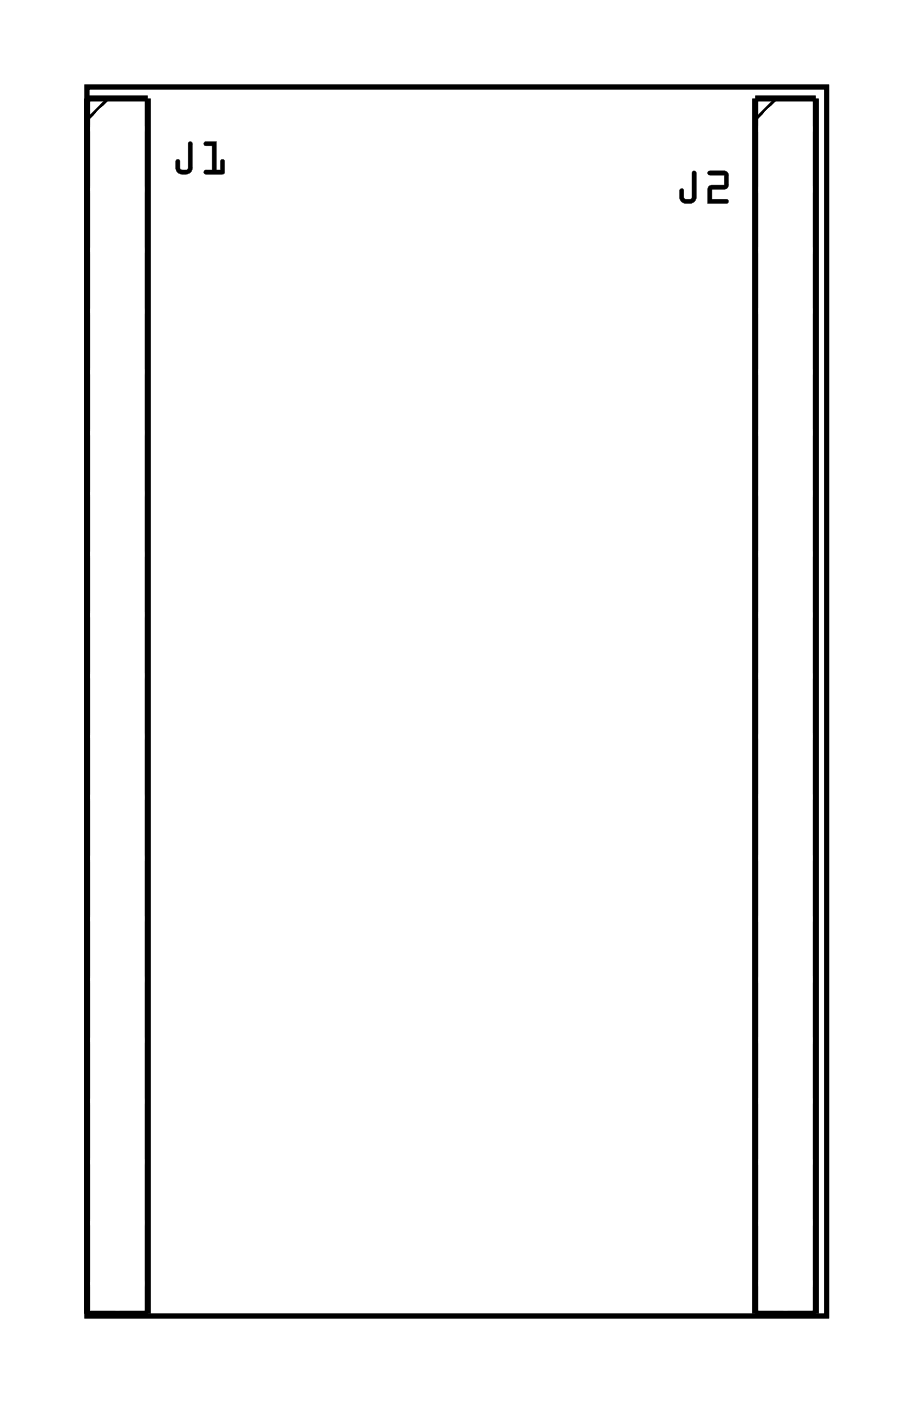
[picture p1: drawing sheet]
<svg xmlns="http://www.w3.org/2000/svg" width="38mm" height="59mm" viewBox="0 0 38 59" stroke-linecap="round" stroke-linejoin="round" font-family="sans-serif">
<path d="M3.6 3.6h31v51.4h-31z" fill="none" stroke="#000" stroke-width=".2"/>
<g fill="#000">
<path d="M7.9 5.9l.2 .1-.1 1.1-.1 .2h-.4l-.1-.2-.1-.4h.1h.1l.1 .4h.2zM7.9 6v1.1h-.4l-.1-.4v.3a.38 .38 0 0 0 .6 .2v-.2v-1zM8.5 5.9h.6l-.1 1.2h.2v-.4h.1h.1l-.1 .6-.8-.1 .1-.1h.3v-1h-.3zM8.6 6v.1h.3v1h-.3v.2h.8v-.6h-.2v.4h-.2v-1.2z"/>
<path d="M7.9 5.9l.1 .1v1a.36 .36 0 0 1-.3 .3 .36 .36 0 0 1-.4-.3l.1-.3h.1l.1 .4h.3zM8.6 5.9h.4v1.2h.2v-.4h.1v.6l-.8-.1 .1-.1h.3v-1h-.3z"/>
<path d="M29 7.2h.1v1.1l-.1 .2h-.4l-.2-.2v-.4h.1h.1v.4h.3zM29 7.2l-.1 1.1h-.3l-.1-.4h-.1v.3a.38 .38 0 0 0 .6 .2l.1-.2v-1zM29.6 7.2l.7-.1 .2 .1-.1 .7h-.6v.4h.6a.1 .1 0 0 1 .1 .1 .1 .1 0 0 1-.1 .1h-.8v-.7l.7-.1v-.4h-.7zM29.6 7.2l.1 .1h.6v.4l-.6 .1-.1 .7h.8v-.2h-.6v-.4h.6v-.7z"/>
<path d="M29 7.2h.1v1a.36 .36 0 0 1-.3 .3 .36 .36 0 0 1-.4-.3v-.3h.1h.1v.4h.3zM29.6 7.2l.7-.1 .2 .2-.1 .6h-.6v.4h.6v.2h-.8l.1-.7 .6-.1v-.4h-.6z"/>
<path d="M3.6 3.6v51.4h31v-51.4zM3.6 3.6h31v51.4h-31z"/>
</g>
<path d="M3.6 4.1h2.6v50.8h-2.6zM31.6 4.1h2.5v50.8h-2.5z" fill="none" stroke="#000" stroke-width=".25"/>
<path d="M4.5 4.1l-.9 .9M32.5 4.1l-.9 .9" fill="none" stroke="#000" stroke-width=".13"/>
<circle cx="8.5" cy="36.3" r=".35" fill="#fff"/>
<circle cx="8.5" cy="36.3" r=".35" fill="none" stroke="#fff" stroke-width=".55"/>
<circle cx="8.5" cy="38.2" r=".35" fill="#fff"/>
<circle cx="8.5" cy="38.2" r=".35" fill="none" stroke="#fff" stroke-width=".55"/>
<circle cx="8.5" cy="40.3" r=".35" fill="#fff"/>
<circle cx="8.5" cy="40.3" r=".35" fill="none" stroke="#fff" stroke-width=".55"/>
<circle cx="18.2" cy="25" r=".35" fill="#fff"/>
<circle cx="18.2" cy="25" r=".35" fill="none" stroke="#fff" stroke-width=".55"/>
<circle cx="21.4" cy="5.9" r=".35" fill="#fff"/>
<circle cx="21.4" cy="5.9" r=".35" fill="none" stroke="#fff" stroke-width=".55"/>
<circle cx="26.5" cy="6" r=".35" fill="#fff"/>
<circle cx="26.5" cy="6" r=".35" fill="none" stroke="#fff" stroke-width=".55"/>
<circle cx="24" cy="6.1" r=".35" fill="#fff"/>
<circle cx="24" cy="6.1" r=".35" fill="none" stroke="#fff" stroke-width=".55"/>
<circle cx="4.9" cy="5.4" r=".74" fill="#fff"/>
<circle cx="4.9" cy="5.4" r=".74" fill="none" stroke="#fff" stroke-width=".76" stroke-linecap="butt"/>
<circle cx="4.9" cy="7.9" r=".74" fill="#fff"/>
<circle cx="4.9" cy="7.9" r=".74" fill="none" stroke="#fff" stroke-width=".76" stroke-linecap="butt"/>
<circle cx="4.9" cy="10.5" r=".74" fill="#fff"/>
<circle cx="4.9" cy="10.5" r=".74" fill="none" stroke="#fff" stroke-width=".76" stroke-linecap="butt"/>
<circle cx="4.9" cy="13" r=".74" fill="#fff"/>
<circle cx="4.9" cy="13" r=".74" fill="none" stroke="#fff" stroke-width=".76" stroke-linecap="butt"/>
<circle cx="4.9" cy="15.5" r=".74" fill="#fff"/>
<circle cx="4.9" cy="15.5" r=".74" fill="none" stroke="#fff" stroke-width=".76" stroke-linecap="butt"/>
<circle cx="4.9" cy="18.1" r=".74" fill="#fff"/>
<circle cx="4.9" cy="18.1" r=".74" fill="none" stroke="#fff" stroke-width=".76" stroke-linecap="butt"/>
<circle cx="4.9" cy="20.6" r=".74" fill="#fff"/>
<circle cx="4.9" cy="20.6" r=".74" fill="none" stroke="#fff" stroke-width=".76" stroke-linecap="butt"/>
<circle cx="4.9" cy="23.2" r=".74" fill="#fff"/>
<circle cx="4.9" cy="23.2" r=".74" fill="none" stroke="#fff" stroke-width=".76" stroke-linecap="butt"/>
<circle cx="4.9" cy="25.7" r=".74" fill="#fff"/>
<circle cx="4.9" cy="25.7" r=".74" fill="none" stroke="#fff" stroke-width=".76" stroke-linecap="butt"/>
<circle cx="4.9" cy="28.2" r=".74" fill="#fff"/>
<circle cx="4.9" cy="28.2" r=".74" fill="none" stroke="#fff" stroke-width=".76" stroke-linecap="butt"/>
<circle cx="4.9" cy="30.8" r=".74" fill="#fff"/>
<circle cx="4.9" cy="30.8" r=".74" fill="none" stroke="#fff" stroke-width=".76" stroke-linecap="butt"/>
<circle cx="4.9" cy="33.3" r=".74" fill="#fff"/>
<circle cx="4.9" cy="33.3" r=".74" fill="none" stroke="#fff" stroke-width=".76" stroke-linecap="butt"/>
<circle cx="4.9" cy="35.9" r=".74" fill="#fff"/>
<circle cx="4.9" cy="35.9" r=".74" fill="none" stroke="#fff" stroke-width=".76" stroke-linecap="butt"/>
<circle cx="4.9" cy="38.4" r=".74" fill="#fff"/>
<circle cx="4.9" cy="38.4" r=".74" fill="none" stroke="#fff" stroke-width=".76" stroke-linecap="butt"/>
<circle cx="4.9" cy="40.9" r=".74" fill="#fff"/>
<circle cx="4.9" cy="40.9" r=".74" fill="none" stroke="#fff" stroke-width=".76" stroke-linecap="butt"/>
<circle cx="4.9" cy="43.5" r=".74" fill="#fff"/>
<circle cx="4.9" cy="43.5" r=".74" fill="none" stroke="#fff" stroke-width=".76" stroke-linecap="butt"/>
<circle cx="4.9" cy="46" r=".74" fill="#fff"/>
<circle cx="4.9" cy="46" r=".74" fill="none" stroke="#fff" stroke-width=".76" stroke-linecap="butt"/>
<circle cx="4.9" cy="48.6" r=".74" fill="#fff"/>
<circle cx="4.9" cy="48.6" r=".74" fill="none" stroke="#fff" stroke-width=".76" stroke-linecap="butt"/>
<circle cx="4.9" cy="51.1" r=".74" fill="#fff"/>
<circle cx="4.9" cy="51.1" r=".74" fill="none" stroke="#fff" stroke-width=".76" stroke-linecap="butt"/>
<circle cx="4.9" cy="53.6" r=".74" fill="#fff"/>
<circle cx="4.9" cy="53.6" r=".74" fill="none" stroke="#fff" stroke-width=".76" stroke-linecap="butt"/>
<circle cx="4.9" cy="5.4" r=".74" fill="#fff"/>
<circle cx="4.9" cy="5.4" r=".74" fill="none" stroke="#fff" stroke-width=".76" stroke-linecap="butt"/>
<circle cx="4.9" cy="7.9" r=".74" fill="#fff"/>
<circle cx="4.9" cy="7.9" r=".74" fill="none" stroke="#fff" stroke-width=".76" stroke-linecap="butt"/>
<circle cx="4.9" cy="10.5" r=".74" fill="#fff"/>
<circle cx="4.9" cy="10.5" r=".74" fill="none" stroke="#fff" stroke-width=".76" stroke-linecap="butt"/>
<circle cx="4.9" cy="13" r=".74" fill="#fff"/>
<circle cx="4.9" cy="13" r=".74" fill="none" stroke="#fff" stroke-width=".76" stroke-linecap="butt"/>
<circle cx="4.9" cy="15.5" r=".74" fill="#fff"/>
<circle cx="4.9" cy="15.5" r=".74" fill="none" stroke="#fff" stroke-width=".76" stroke-linecap="butt"/>
<circle cx="4.9" cy="18.1" r=".74" fill="#fff"/>
<circle cx="4.9" cy="18.1" r=".74" fill="none" stroke="#fff" stroke-width=".76" stroke-linecap="butt"/>
<circle cx="4.9" cy="20.6" r=".74" fill="#fff"/>
<circle cx="4.9" cy="20.6" r=".74" fill="none" stroke="#fff" stroke-width=".76" stroke-linecap="butt"/>
<circle cx="4.9" cy="23.2" r=".74" fill="#fff"/>
<circle cx="4.9" cy="23.2" r=".74" fill="none" stroke="#fff" stroke-width=".76" stroke-linecap="butt"/>
<circle cx="4.9" cy="25.7" r=".74" fill="#fff"/>
<circle cx="4.9" cy="25.7" r=".74" fill="none" stroke="#fff" stroke-width=".76" stroke-linecap="butt"/>
<circle cx="4.9" cy="28.2" r=".74" fill="#fff"/>
<circle cx="4.9" cy="28.2" r=".74" fill="none" stroke="#fff" stroke-width=".76" stroke-linecap="butt"/>
<circle cx="4.9" cy="30.8" r=".74" fill="#fff"/>
<circle cx="4.9" cy="30.8" r=".74" fill="none" stroke="#fff" stroke-width=".76" stroke-linecap="butt"/>
<circle cx="4.9" cy="33.3" r=".74" fill="#fff"/>
<circle cx="4.9" cy="33.3" r=".74" fill="none" stroke="#fff" stroke-width=".76" stroke-linecap="butt"/>
<circle cx="4.9" cy="35.9" r=".74" fill="#fff"/>
<circle cx="4.9" cy="35.9" r=".74" fill="none" stroke="#fff" stroke-width=".76" stroke-linecap="butt"/>
<circle cx="4.9" cy="38.4" r=".74" fill="#fff"/>
<circle cx="4.9" cy="38.4" r=".74" fill="none" stroke="#fff" stroke-width=".76" stroke-linecap="butt"/>
<circle cx="4.9" cy="40.9" r=".74" fill="#fff"/>
<circle cx="4.9" cy="40.9" r=".74" fill="none" stroke="#fff" stroke-width=".76" stroke-linecap="butt"/>
<circle cx="4.9" cy="43.5" r=".74" fill="#fff"/>
<circle cx="4.9" cy="43.5" r=".74" fill="none" stroke="#fff" stroke-width=".76" stroke-linecap="butt"/>
<circle cx="4.9" cy="46" r=".74" fill="#fff"/>
<circle cx="4.9" cy="46" r=".74" fill="none" stroke="#fff" stroke-width=".76" stroke-linecap="butt"/>
<circle cx="4.9" cy="48.6" r=".74" fill="#fff"/>
<circle cx="4.9" cy="48.6" r=".74" fill="none" stroke="#fff" stroke-width=".76" stroke-linecap="butt"/>
<circle cx="4.9" cy="51.1" r=".74" fill="#fff"/>
<circle cx="4.9" cy="51.1" r=".74" fill="none" stroke="#fff" stroke-width=".76" stroke-linecap="butt"/>
<circle cx="4.9" cy="53.6" r=".74" fill="#fff"/>
<circle cx="4.9" cy="53.6" r=".74" fill="none" stroke="#fff" stroke-width=".76" stroke-linecap="butt"/>
<circle cx="32.9" cy="5.4" r=".74" fill="#fff"/>
<circle cx="32.9" cy="5.4" r=".74" fill="none" stroke="#fff" stroke-width=".76" stroke-linecap="butt"/>
<circle cx="32.9" cy="7.9" r=".74" fill="#fff"/>
<circle cx="32.9" cy="7.9" r=".74" fill="none" stroke="#fff" stroke-width=".76" stroke-linecap="butt"/>
<circle cx="32.9" cy="10.5" r=".74" fill="#fff"/>
<circle cx="32.9" cy="10.5" r=".74" fill="none" stroke="#fff" stroke-width=".76" stroke-linecap="butt"/>
<circle cx="32.9" cy="13" r=".74" fill="#fff"/>
<circle cx="32.9" cy="13" r=".74" fill="none" stroke="#fff" stroke-width=".76" stroke-linecap="butt"/>
<circle cx="32.9" cy="15.5" r=".74" fill="#fff"/>
<circle cx="32.9" cy="15.5" r=".74" fill="none" stroke="#fff" stroke-width=".76" stroke-linecap="butt"/>
<circle cx="32.9" cy="18.1" r=".74" fill="#fff"/>
<circle cx="32.9" cy="18.1" r=".74" fill="none" stroke="#fff" stroke-width=".76" stroke-linecap="butt"/>
<circle cx="32.9" cy="20.6" r=".74" fill="#fff"/>
<circle cx="32.9" cy="20.6" r=".74" fill="none" stroke="#fff" stroke-width=".76" stroke-linecap="butt"/>
<circle cx="32.9" cy="23.2" r=".74" fill="#fff"/>
<circle cx="32.9" cy="23.2" r=".74" fill="none" stroke="#fff" stroke-width=".76" stroke-linecap="butt"/>
<circle cx="32.9" cy="25.7" r=".74" fill="#fff"/>
<circle cx="32.9" cy="25.7" r=".74" fill="none" stroke="#fff" stroke-width=".76" stroke-linecap="butt"/>
<circle cx="32.9" cy="28.2" r=".74" fill="#fff"/>
<circle cx="32.9" cy="28.2" r=".74" fill="none" stroke="#fff" stroke-width=".76" stroke-linecap="butt"/>
<circle cx="32.9" cy="30.8" r=".74" fill="#fff"/>
<circle cx="32.9" cy="30.8" r=".74" fill="none" stroke="#fff" stroke-width=".76" stroke-linecap="butt"/>
<circle cx="32.9" cy="33.3" r=".74" fill="#fff"/>
<circle cx="32.9" cy="33.3" r=".74" fill="none" stroke="#fff" stroke-width=".76" stroke-linecap="butt"/>
<circle cx="32.9" cy="35.9" r=".74" fill="#fff"/>
<circle cx="32.9" cy="35.9" r=".74" fill="none" stroke="#fff" stroke-width=".76" stroke-linecap="butt"/>
<circle cx="32.9" cy="38.4" r=".74" fill="#fff"/>
<circle cx="32.9" cy="38.4" r=".74" fill="none" stroke="#fff" stroke-width=".76" stroke-linecap="butt"/>
<circle cx="32.9" cy="40.9" r=".74" fill="#fff"/>
<circle cx="32.9" cy="40.9" r=".74" fill="none" stroke="#fff" stroke-width=".76" stroke-linecap="butt"/>
<circle cx="32.9" cy="43.5" r=".74" fill="#fff"/>
<circle cx="32.9" cy="43.5" r=".74" fill="none" stroke="#fff" stroke-width=".76" stroke-linecap="butt"/>
<circle cx="32.9" cy="46" r=".74" fill="#fff"/>
<circle cx="32.9" cy="46" r=".74" fill="none" stroke="#fff" stroke-width=".76" stroke-linecap="butt"/>
<circle cx="32.9" cy="48.6" r=".74" fill="#fff"/>
<circle cx="32.9" cy="48.6" r=".74" fill="none" stroke="#fff" stroke-width=".76" stroke-linecap="butt"/>
<circle cx="32.9" cy="51.1" r=".74" fill="#fff"/>
<circle cx="32.9" cy="51.1" r=".74" fill="none" stroke="#fff" stroke-width=".76" stroke-linecap="butt"/>
<circle cx="32.9" cy="53.6" r=".74" fill="#fff"/>
<circle cx="32.9" cy="53.6" r=".74" fill="none" stroke="#fff" stroke-width=".76" stroke-linecap="butt"/>
<circle cx="32.9" cy="5.4" r=".74" fill="#fff"/>
<circle cx="32.9" cy="5.4" r=".74" fill="none" stroke="#fff" stroke-width=".76" stroke-linecap="butt"/>
<circle cx="32.9" cy="7.9" r=".74" fill="#fff"/>
<circle cx="32.9" cy="7.9" r=".74" fill="none" stroke="#fff" stroke-width=".76" stroke-linecap="butt"/>
<circle cx="32.9" cy="10.5" r=".74" fill="#fff"/>
<circle cx="32.9" cy="10.5" r=".74" fill="none" stroke="#fff" stroke-width=".76" stroke-linecap="butt"/>
<circle cx="32.9" cy="13" r=".74" fill="#fff"/>
<circle cx="32.9" cy="13" r=".74" fill="none" stroke="#fff" stroke-width=".76" stroke-linecap="butt"/>
<circle cx="32.9" cy="15.5" r=".74" fill="#fff"/>
<circle cx="32.9" cy="15.5" r=".74" fill="none" stroke="#fff" stroke-width=".76" stroke-linecap="butt"/>
<circle cx="32.9" cy="18.1" r=".74" fill="#fff"/>
<circle cx="32.9" cy="18.1" r=".74" fill="none" stroke="#fff" stroke-width=".76" stroke-linecap="butt"/>
<circle cx="32.9" cy="20.6" r=".74" fill="#fff"/>
<circle cx="32.9" cy="20.6" r=".74" fill="none" stroke="#fff" stroke-width=".76" stroke-linecap="butt"/>
<circle cx="32.9" cy="23.2" r=".74" fill="#fff"/>
<circle cx="32.9" cy="23.2" r=".74" fill="none" stroke="#fff" stroke-width=".76" stroke-linecap="butt"/>
<circle cx="32.9" cy="25.7" r=".74" fill="#fff"/>
<circle cx="32.9" cy="25.7" r=".74" fill="none" stroke="#fff" stroke-width=".76" stroke-linecap="butt"/>
<circle cx="32.9" cy="28.2" r=".74" fill="#fff"/>
<circle cx="32.9" cy="28.2" r=".74" fill="none" stroke="#fff" stroke-width=".76" stroke-linecap="butt"/>
<circle cx="32.9" cy="30.8" r=".74" fill="#fff"/>
<circle cx="32.9" cy="30.8" r=".74" fill="none" stroke="#fff" stroke-width=".76" stroke-linecap="butt"/>
<circle cx="32.9" cy="33.3" r=".74" fill="#fff"/>
<circle cx="32.9" cy="33.3" r=".74" fill="none" stroke="#fff" stroke-width=".76" stroke-linecap="butt"/>
<circle cx="32.9" cy="35.9" r=".74" fill="#fff"/>
<circle cx="32.9" cy="35.9" r=".74" fill="none" stroke="#fff" stroke-width=".76" stroke-linecap="butt"/>
<circle cx="32.9" cy="38.4" r=".74" fill="#fff"/>
<circle cx="32.9" cy="38.4" r=".74" fill="none" stroke="#fff" stroke-width=".76" stroke-linecap="butt"/>
<circle cx="32.9" cy="40.9" r=".74" fill="#fff"/>
<circle cx="32.9" cy="40.9" r=".74" fill="none" stroke="#fff" stroke-width=".76" stroke-linecap="butt"/>
<circle cx="32.9" cy="43.5" r=".74" fill="#fff"/>
<circle cx="32.9" cy="43.5" r=".74" fill="none" stroke="#fff" stroke-width=".76" stroke-linecap="butt"/>
<circle cx="32.9" cy="46" r=".74" fill="#fff"/>
<circle cx="32.9" cy="46" r=".74" fill="none" stroke="#fff" stroke-width=".76" stroke-linecap="butt"/>
<circle cx="32.9" cy="48.6" r=".74" fill="#fff"/>
<circle cx="32.9" cy="48.6" r=".74" fill="none" stroke="#fff" stroke-width=".76" stroke-linecap="butt"/>
<circle cx="32.9" cy="51.1" r=".74" fill="#fff"/>
<circle cx="32.9" cy="51.1" r=".74" fill="none" stroke="#fff" stroke-width=".76" stroke-linecap="butt"/>
<circle cx="32.9" cy="53.6" r=".74" fill="#fff"/>
<circle cx="32.9" cy="53.6" r=".74" fill="none" stroke="#fff" stroke-width=".76" stroke-linecap="butt"/>
<circle cx="28.2" cy="16.9" r=".72" fill="#fff"/>
<circle cx="28.2" cy="16.9" r=".72" fill="none" stroke="#fff" stroke-width=".69" stroke-linecap="butt"/>
<path d="M27.3 15.9v1.9h1.8v-1.9zM27.7 16.9a.51 .51 0 0 1 1 0 .51 .51 0 0 1-1 0z" fill="#fff"/>
<g fill="none" stroke="#fff" stroke-width=".25">
<path d="M27.3 15.9h1.8v1.9h-1.8z"/>
<circle cx="28.2" cy="16.9" r=".51"/>
</g>
<circle cx="28.5" cy="19.4" r=".72" fill="#fff"/>
<circle cx="28.5" cy="19.4" r=".72" fill="none" stroke="#fff" stroke-width=".69" stroke-linecap="butt"/>
<circle cx="28.2" cy="22" r=".72" fill="#fff"/>
<circle cx="28.2" cy="22" r=".72" fill="none" stroke="#fff" stroke-width=".69" stroke-linecap="butt"/>
<circle cx="28.5" cy="24.5" r=".72" fill="#fff"/>
<circle cx="28.5" cy="24.5" r=".72" fill="none" stroke="#fff" stroke-width=".69" stroke-linecap="butt"/>
<circle cx="12.1" cy="19" r=".72" fill="#fff"/>
<circle cx="12.1" cy="19" r=".72" fill="none" stroke="#fff" stroke-width=".69" stroke-linecap="butt"/>
<path d="M11.2 18v1.9h1.9v-1.9zM11.6 19a.51 .51 0 0 1 1 0 .51 .51 0 0 1-1 0z" fill="#fff"/>
<g fill="none" stroke="#fff" stroke-width=".25">
<path d="M11.2 18h1.9v1.9h-1.9z"/>
<circle cx="12.1" cy="19" r=".51"/>
</g>
<circle cx="11.9" cy="16.4" r=".72" fill="#fff"/>
<circle cx="11.9" cy="16.4" r=".72" fill="none" stroke="#fff" stroke-width=".69" stroke-linecap="butt"/>
<circle cx="12.1" cy="13.9" r=".72" fill="#fff"/>
<circle cx="12.1" cy="13.9" r=".72" fill="none" stroke="#fff" stroke-width=".69" stroke-linecap="butt"/>
<circle cx="11.9" cy="11.3" r=".72" fill="#fff"/>
<circle cx="11.9" cy="11.3" r=".72" fill="none" stroke="#fff" stroke-width=".69" stroke-linecap="butt"/>
<circle cx="28.6" cy="31.9" r=".35" fill="#fff"/>
<circle cx="28.6" cy="31.9" r=".35" fill="none" stroke="#fff" stroke-width=".55"/>
<circle cx="26.7" cy="27.5" r=".35" fill="#fff"/>
<circle cx="26.7" cy="27.5" r=".35" fill="none" stroke="#fff" stroke-width=".55"/>
<circle cx="29.1" cy="38" r=".35" fill="#fff"/>
<circle cx="29.1" cy="38" r=".35" fill="none" stroke="#fff" stroke-width=".55"/>
<circle cx="29.1" cy="40.1" r=".35" fill="#fff"/>
<circle cx="29.1" cy="40.1" r=".35" fill="none" stroke="#fff" stroke-width=".55"/>
<circle cx="26.7" cy="47.4" r=".35" fill="#fff"/>
<circle cx="26.7" cy="47.4" r=".35" fill="none" stroke="#fff" stroke-width=".55"/>
<circle cx="8.5" cy="42.3" r=".35" fill="#fff"/>
<circle cx="8.5" cy="42.3" r=".35" fill="none" stroke="#fff" stroke-width=".55"/>
<circle cx="22.1" cy="27" r=".35" fill="#fff"/>
<circle cx="22.1" cy="27" r=".35" fill="none" stroke="#fff" stroke-width=".55"/>
<circle cx="15.7" cy="11.4" r=".35" fill="#fff"/>
<circle cx="15.7" cy="11.4" r=".35" fill="none" stroke="#fff" stroke-width=".55"/>
<circle cx="28" cy="12.2" r=".35" fill="#fff"/>
<circle cx="28" cy="12.2" r=".35" fill="none" stroke="#fff" stroke-width=".55"/>
</svg>
